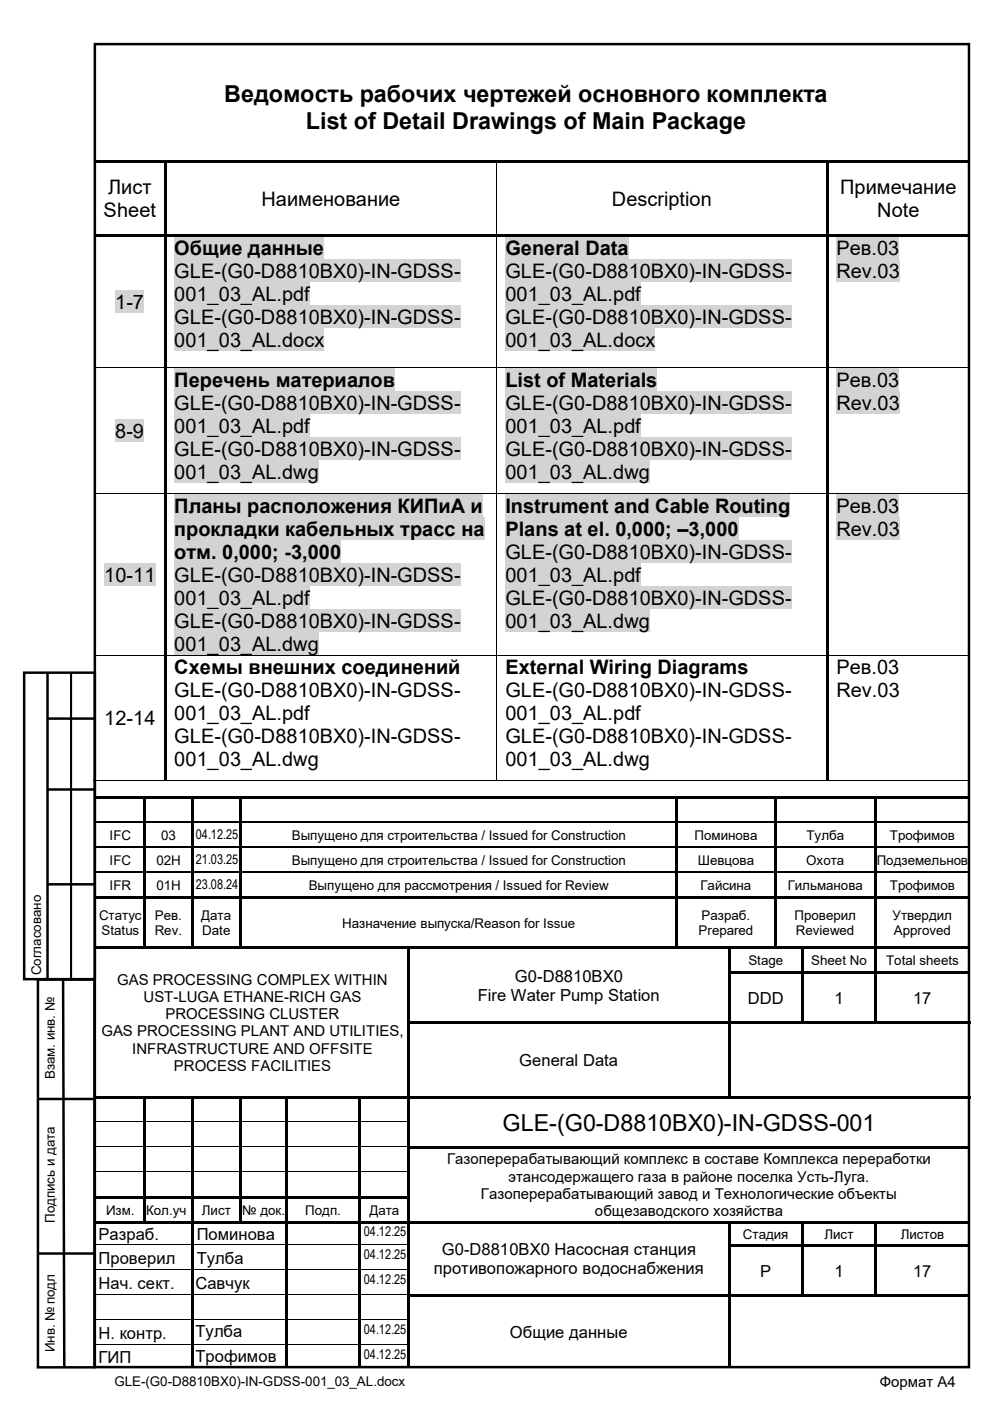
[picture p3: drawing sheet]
<svg xmlns="http://www.w3.org/2000/svg" width="210mm" height="297mm" viewBox="0 0 210 297" stroke-linecap="round" stroke-linejoin="round" font-family="sans-serif">
<defs><g id="words">
<g font-size="5">
<text x="47.5" y="21.6">Ведомость рабочих чертежей основного комплекта</text>
<text x="64.9" y="27.3">List of Detail Drawings of Main Package</text>
<text x="106.6" y="239.7">GLE-(G0-D8810BX0)-IN-GDSS-001</text>
</g>
<g font-size="4.2">
<text x="22.9" y="41.2">Лист</text>
<text x="178.1" y="41.2">Примечание</text>
<text x="22" y="46.1">Sheet</text>
<text x="55.5" y="43.6">Наименование</text>
<text x="129.8" y="43.6">Description</text>
<text x="186" y="46.1">Note</text>
<text x="37" y="58.9">GLE-(G0-D8810BX0)-IN-GDSS-</text>
<text x="37" y="54.1">Общие данные</text>
<text x="107.1" y="54.1">General Data</text>
<text x="107.1" y="58.9">GLE-(G0-D8810BX0)-IN-GDSS-</text>
<text x="177.3" y="58.9">Rev.03</text>
<text x="177.3" y="54.1">Рев.03</text>
<text x="24.4" y="65.6">1-7</text>
<text x="37" y="63.8">001_03_AL.pdf</text>
<text x="107.1" y="63.8">001_03_AL.pdf</text>
<text x="37" y="68.7">GLE-(G0-D8810BX0)-IN-GDSS-</text>
<text x="107.1" y="68.7">GLE-(G0-D8810BX0)-IN-GDSS-</text>
<text x="37" y="73.5">001_03_AL.docx</text>
<text x="107.1" y="73.5">001_03_AL.docx</text>
<text x="37" y="82.1">Перечень материалов</text>
<text x="107.1" y="82.1">List of Materials</text>
<text x="177.3" y="82.1">Рев.03</text>
<text x="37" y="87">GLE-(G0-D8810BX0)-IN-GDSS-</text>
<text x="107.1" y="87">GLE-(G0-D8810BX0)-IN-GDSS-</text>
<text x="177.3" y="87">Rev.03</text>
<text x="24.4" y="92.9">8-9</text>
<text x="37" y="91.8">001_03_AL.pdf</text>
<text x="107.1" y="91.8">001_03_AL.pdf</text>
<text x="37" y="96.7">GLE-(G0-D8810BX0)-IN-GDSS-</text>
<text x="37" y="101.6">001_03_AL.dwg</text>
<text x="107.1" y="101.6">001_03_AL.dwg</text>
<text x="107.1" y="96.7">GLE-(G0-D8810BX0)-IN-GDSS-</text>
<text x="37" y="113.6">прокладки кабельных трасс на</text>
<text x="37" y="108.8">Планы расположения КИПиА и</text>
<text x="107.1" y="108.8">Instrument and Cable Routing</text>
<text x="107.1" y="113.6">Plans at el. 0,000; –3,000</text>
<text x="177.3" y="108.8">Рев.03</text>
<text x="177.3" y="113.6">Rev.03</text>
<text x="37" y="118.5">отм. 0,000; -3,000</text>
<text x="107.1" y="118.5">GLE-(G0-D8810BX0)-IN-GDSS-</text>
<text x="22.1" y="123.4">10-11</text>
<text x="37" y="123.4">GLE-(G0-D8810BX0)-IN-GDSS-</text>
<text x="107.1" y="123.4">001_03_AL.pdf</text>
<text x="37" y="128.2">001_03_AL.pdf</text>
<text x="107.1" y="128.2">GLE-(G0-D8810BX0)-IN-GDSS-</text>
<text x="37" y="133.1">GLE-(G0-D8810BX0)-IN-GDSS-</text>
<text x="37" y="137.9">001_03_AL.dwg</text>
<text x="107.1" y="133.1">001_03_AL.dwg</text>
<text x="37" y="143">Схемы внешних соединений</text>
<text x="107.1" y="143">External Wiring Diagrams</text>
<text x="177.3" y="143">Рев.03</text>
<text x="37" y="147.9">GLE-(G0-D8810BX0)-IN-GDSS-</text>
<text x="107.1" y="147.9">GLE-(G0-D8810BX0)-IN-GDSS-</text>
<text x="177.3" y="147.9">Rev.03</text>
<text x="22.1" y="153.8">12-14</text>
<text x="37" y="152.7">001_03_AL.pdf</text>
<text x="107.1" y="152.7">001_03_AL.pdf</text>
<text x="37" y="157.6">GLE-(G0-D8810BX0)-IN-GDSS-</text>
<text x="107.1" y="157.6">GLE-(G0-D8810BX0)-IN-GDSS-</text>
<text x="37" y="162.5">001_03_AL.dwg</text>
<text x="107.1" y="162.5">001_03_AL.dwg</text>
</g>
<g font-size="3.5">
<text x="109.2" y="208.1">G0-D8810BX0</text>
<text x="101.3" y="212.2">Fire Water Pump Station</text>
<text x="158.5" y="212.8">DDD</text>
<text x="176.9" y="212.8">1</text>
<text x="193.6" y="212.8">17</text>
<text x="110.1" y="226">General Data</text>
<text x="20.9" y="262.9">Разраб.</text>
<text x="41.7" y="262.9">Поминова</text>
<text x="20.9" y="268.1">Проверил</text>
<text x="41.7" y="268.1">Тулба</text>
<text x="93.7" y="266.1">G0-D8810BX0 Насосная станция</text>
<text x="20.9" y="273.3">Нач. сект.</text>
<text x="41.4" y="273.3">Савчук</text>
<text x="92" y="270.2">противопожарного водоснабжения</text>
<text x="161.2" y="270.7">Р</text>
<text x="176.9" y="270.7">1</text>
<text x="193.6" y="270.7">17</text>
<text x="20.9" y="283.9">Н. контр.</text>
<text x="41.4" y="283.5">Тулба</text>
<text x="108.1" y="283.7">Общие данные</text>
<text x="20.9" y="289">ГИП</text>
<text x="41.4" y="288.8">Трофимов</text>
</g>
<g font-size="3.2">
<text x="24.8" y="208.8">GAS PROCESSING COMPLEX WITHIN</text>
<text x="30.4" y="212.5">UST-LUGA ETHANE-RICH GAS</text>
<text x="21.5" y="219.8">GAS PROCESSING PLANT AND UTILITIES,</text>
<text x="35.1" y="216.1">PROCESSING CLUSTER</text>
<text x="28" y="223.4">INFRASTRUCTURE AND OFFSITE</text>
<text x="36.9" y="227.1">PROCESS FACILITIES</text>
<text x="94.8" y="246.8">Газоперерабатывающий комплекс в составе Комплекса переработки</text>
<text x="107.8" y="250.5">этансодержащего газа в районе поселка Усть-Луга.</text>
<text x="102" y="254.2">Газоперерабатывающий завод и Технологические объекты</text>
<text x="126.2" y="257.8">общезаводского хозяйства</text>
<text x="186.5" y="294.2">Формат А4</text>
</g>
<g font-size="2.8">
<text x="23.2" y="178">IFC</text>
<text x="34.2" y="178">03</text>
<text x="41.5" y="178">04.12.25</text>
<text x="61.8" y="178">Выпущено для строительства / Issued for Construction</text>
<text x="147.3" y="178">Поминова</text>
<text x="171" y="178">Тулба</text>
<text x="188.7" y="178">Трофимов</text>
<text x="23.2" y="183.3">IFC</text>
<text x="33.1" y="183.3">02Н</text>
<text x="41.5" y="183.3">21.03.25</text>
<text x="61.8" y="183.3">Выпущено для строительства / Issued for Construction</text>
<text x="148" y="183.3">Шевцова</text>
<text x="170.9" y="183.3">Охота</text>
<text x="185.9" y="183.3">Подземельнов</text>
<text x="23.2" y="188.6">IFR</text>
<text x="33.1" y="188.6">01H</text>
<text x="41.5" y="188.6">23.08.24</text>
<text x="65.4" y="188.6">Выпущено для рассмотрения / Issued for Review</text>
<text x="148.5" y="188.6">Гайсина</text>
<text x="167" y="188.6">Гильманова</text>
<text x="188.7" y="188.6">Трофимов</text>
<text x="21" y="195">Статус</text>
<text x="32.9" y="195">Рев.</text>
<text x="42.7" y="195">Дата</text>
<text x="72.6" y="196.7">Назначение выпуска/Reason for Issue</text>
<text x="148.8" y="195">Разраб.</text>
<text x="168.4" y="195">Проверил</text>
<text x="189.2" y="195">Утвердил</text>
<text x="21.5" y="198.3">Status</text>
<text x="32.8" y="198.3">Rev.</text>
<text x="42.9" y="198.3">Date</text>
<text x="148.1" y="198.3">Prepared</text>
<text x="168.7" y="198.3">Reviewed</text>
<text x="189.5" y="198.3">Approved</text>
<text x="8.7" y="206.8" transform="rotate(-90 8.7 206.8)">Согласовано</text>
<text x="158.7" y="204.6">Stage</text>
<text x="172" y="204.6">Sheet No</text>
<text x="187.9" y="204.6">Total sheets</text>
<text x="11.6" y="228.9" transform="rotate(-90 11.6 228.9)">Взам. инв. №</text>
<text x="22.5" y="257.5">Изм.</text>
<text x="31" y="257.5">Кол.уч</text>
<text x="42.8" y="257.5">Лист</text>
<text x="51.4" y="257.5">№ док.</text>
<text x="64.7" y="257.5">Подп.</text>
<text x="78.3" y="257.5">Дата</text>
<text x="11.6" y="259.3" transform="rotate(-90 11.6 259.3)">Подпись и дата</text>
<text x="77.1" y="262">04.12.25</text>
<text x="157.5" y="262.7">Стадия</text>
<text x="174.8" y="262.7">Лист</text>
<text x="191" y="262.7">Листов</text>
<text x="77.1" y="267">04.12.25</text>
<text x="77.1" y="272.3">04.12.25</text>
<text x="11.6" y="286.7" transform="rotate(-90 11.6 286.7)">Инв. № подл</text>
<text x="77.1" y="282.9">04.12.25</text>
<text x="24.3" y="293.9">GLE-(G0-D8810BX0)-IN-GDSS-001_03_AL.docx</text>
<text x="77.1" y="288.2">04.12.25</text>
</g>
</g></defs>
<path d="M20.1 9.4h185.3v280.5h-185.3z" fill="none" stroke="#000" stroke-width=".53"/>
<g fill="#000">
<path d="M20.4 168.9h10v.5h-10zM30.4 169.4l.5 .1zM30.4 168.9h.5v.5h-.5zM30.4 169.5h.5v4.7h-.5zM30.4 174.2h.5v.3h-.5zM30.4 174.5h.5v5h-.5zM30.4 179.5h.5v.2h-.5zM30.9 168.9h9.7v.5h-9.7zM40.6 169.4l.5 .1zM40.6 168.9h.5v.5h-.5zM40.6 169.5h.5v4.7h-.5zM40.6 174.2h.5v.3h-.5z"/>
<path d="M40.6 174.5h.5v5h-.5zM40.6 179.5h.5v.2h-.5zM41.1 168.9h9.6v.5h-9.6zM50.7 169.4l.5 .1zM50.7 168.9h.5v.5h-.5zM50.7 169.5h.5v4.7h-.5zM50.7 174.2h.5v.3h-.5zM50.7 174.5h.5v5h-.5zM50.7 179.5h.5v.2h-.5zM51.2 168.9h92.1v.5h-92.1zM143.3 169.4l.5 .1zM143.3 168.9h.5v.5h-.5z"/>
<path d="M143.3 169.5h.5v4.7h-.5zM143.3 174.2h.5v.3h-.5zM143.3 174.5h.5v5h-.5zM143.3 179.5h.5v.2h-.5zM143.8 168.9h20.3v.5h-20.3zM164.1 169.4l.5 .1zM164.1 168.9h.5v.5h-.5zM164.1 169.5h.5v4.7h-.5zM164.1 174.2h.5v.3h-.5zM164.1 174.5h.5v5h-.5zM164.1 179.5h.5v.2h-.5zM164.6 168.9h20.8v.5h-20.8z"/>
<path d="M185.4 169.4l.5 .1zM185.4 168.9h.5v.5h-.5zM185.4 169.5h.5v4.7h-.5zM185.4 174.2h.5v.3h-.5zM185.4 174.5h.5v5h-.5zM185.4 179.5h.5v.2h-.5zM185.9 168.9h19.6v.5h-19.6zM20.4 190.1h10v.5h-10zM30.4 179.7h.5v5.1h-.5zM30.4 184.8h.5v.2h-.5zM30.4 185h.5v5.1h-.5zM30.4 190.1h.5v.5h-.5z"/>
<path d="M30.9 190.1h9.7v.5h-9.7zM40.6 179.7h.5v5.1h-.5zM40.6 184.8h.5v.2h-.5zM40.6 185h.5v5.1h-.5zM40.6 190.1h.5v.5h-.5zM41.1 190.1h9.6v.5h-9.6zM50.7 179.7h.5v5.1h-.5zM50.7 184.8h.5v.2h-.5zM50.7 185h.5v5.1h-.5zM50.7 190.1h.5v.5h-.5zM51.2 190.1h92.1v.5h-92.1zM143.3 179.7h.5v5.1h-.5z"/>
<path d="M143.3 184.8h.5v.2h-.5zM143.3 185h.5v5.1h-.5zM143.3 190.1h.5v.5h-.5zM143.8 190.1h20.3v.5h-20.3zM164.1 179.7h.5v5.1h-.5zM164.1 184.8h.5v.2h-.5zM164.1 185h.5v5.1h-.5zM164.1 190.1h.5v.5h-.5zM164.6 190.1h20.8v.5h-20.8zM185.4 179.7h.5v5.1h-.5zM185.4 184.8h.5v.2h-.5zM185.4 185h.5v5.1h-.5z"/>
<path d="M185.4 190.1h.5v.5h-.5zM185.9 190.1h19.6v.5h-19.6zM20.4 200.7h10v.5h-10zM30.4 190.6h.5v10.1h-.5zM30.4 200.7h.5v.5h-.5zM30.9 200.7h9.7v.5h-9.7zM40.6 190.6h.5v10.1h-.5zM40.6 200.7h.5v.5h-.5zM41.1 200.7h9.6v.5h-9.6zM50.7 190.6h.5v10.1h-.5zM50.7 200.7h.5v.5h-.5zM51.2 200.7h35.2v.5h-35.2z"/>
<path d="M86.4 201.2h.5zM86.4 200.7h.5v.5h-.5zM86.4 201.2h.5v4.8h-.5zM86.4 206.5h.5v10h-.5zM86.4 206h.5v.5h-.5zM86.4 216.5h.5v.6h-.5zM86.9 200.7h56.4v.5h-56.4zM86.9 216.5h67.4v.5h-67.4zM143.3 190.6h.5v10.1h-.5zM143.3 200.7h.5v.5h-.5zM143.8 200.7h10.5v.5h-10.5zM154.3 201.2h.6z"/>
<path d="M154.3 200.7h.6v.5h-.6zM154.3 201.2h.6v4.8h-.6zM154.3 206h.6v.5h-.6zM154.3 206.5h.6v10h-.6zM154.3 216.5h.6v.6h-.6zM154.9 200.7h9.2v.5h-9.2zM154.9 206h14.9v.5h-14.9zM154.9 216.5h14.9v.5h-14.9zM164.1 190.6h.5v10.1h-.5zM164.1 200.7h.5v.5h-.5zM164.6 200.7h5.2v.5h-5.2zM169.8 201.2h.5z"/>
<path d="M169.8 200.7h.5v.5h-.5zM169.8 201.2h.5v4.8h-.5zM169.8 206h.5v.5h-.5zM169.8 206.5h.5v10h-.5zM169.8 216.5h.5v.5h-.5zM170.3 200.7h15.1v.5h-15.1zM170.3 206h15.1v.5h-15.1zM170.3 216.5h15.1v.5h-15.1zM185.4 190.6h.5v10.1h-.5zM185.4 200.7h.5v.5h-.5zM185.4 201.2h.5v4.8h-.5zM185.4 206h.5v.5h-.5z"/>
<path d="M185.4 206.5h.5v10h-.5zM185.4 216.5h.5v.5h-.5zM185.9 200.7h19.6v.5h-19.6zM185.9 206h19.6v.5h-19.6zM185.9 216.5h19.5v.5h-19.5zM205.4 217l.2 .1zM205.4 216.5h.5v.5h-.5zM20.4 232.4h10v.5h-10zM30.4 232.9l.5 .1zM30.4 232.4h.5v.5h-.5zM30.4 233h.5v4.7h-.5zM30.4 237.7h.5v.6h-.5z"/>
<path d="M30.9 232.4h9.7v.5h-9.7zM40.6 232.9l.5 .1zM40.6 232.4h.5v.5h-.5zM40.6 233h.5v4.7h-.5zM40.6 237.7h.5v.6h-.5zM41.1 232.4h9.6v.5h-9.6zM50.7 232.9l.5 .1zM50.7 232.4h.5v.5h-.5zM50.7 233h.5v4.7h-.5zM50.7 237.7h.5v.6h-.5zM51.2 232.4h9.3v.5h-9.3zM60.5 232.9l.5 .1z"/>
<path d="M60.5 232.4h.5v.5h-.5zM60.5 233h.5v4.7h-.5zM60.5 237.7h.5v.6h-.5zM61 232.4h15.1v.5h-15.1zM76.1 232.9l.5 .1zM76.1 232.4h.5v.5h-.5zM76.1 233h.5v4.7h-.5zM76.1 237.7h.5v.6h-.5zM76.6 232.4h9.8v.5h-9.8zM86.4 217.1h.5v15.3h-.5zM86.4 232.4h.5v.6h-.5zM86.4 233h.5v4.7h-.5z"/>
<path d="M86.4 237.7h.5v.6h-.5zM86.9 232.4h67.4v.5h-67.4zM154.3 217.1h.6v15.3h-.6zM154.3 232.4h.6v.5h-.6zM154.9 232.4h50.5v.5h-50.5zM205.4 232.4h.5v.5h-.5zM20.4 253.6h10v.5h-10zM20.4 258.9h10v.5h-10zM30.4 238.3h.5v4.7h-.5zM30.4 243h.5v.5h-.5zM30.4 243.5h.5v4.8h-.5zM30.4 248.3h.5v.5h-.5z"/>
<path d="M30.4 248.8h.5v4.8h-.5zM30.4 253.6h.5v.5h-.5zM30.4 254.1h.5v4.8h-.5zM30.4 258.9h.5v.5h-.5zM30.9 253.6h9.7v.5h-9.7zM30.9 258.9h9.7v.5h-9.7zM40.6 238.3h.5v4.7h-.5zM40.6 243h.5v.5h-.5zM40.6 243.5h.5v4.8h-.5zM40.6 248.3h.5v.5h-.5zM40.6 248.8h.5v4.8h-.5zM40.6 253.6h.5v.5h-.5z"/>
<path d="M40.6 254.1h.5v4.8h-.5zM40.6 258.9h.5v.5h-.5zM41.1 253.6h9.6v.5h-9.6zM41.1 258.9h9.6v.5h-9.6zM50.7 238.3h.5v4.7h-.5zM50.7 243h.5v.5h-.5zM50.7 243.5h.5v4.8h-.5zM50.7 248.3h.5v.5h-.5zM50.7 248.8h.5v4.8h-.5zM50.7 253.6h.5v.5h-.5zM50.7 254.1h.5v4.8h-.5zM50.7 258.9h.5v.5h-.5z"/>
<path d="M51.2 253.6h9.3v.5h-9.3zM51.2 258.9h9.3v.5h-9.3zM60.5 238.3h.5v4.7h-.5zM60.5 243h.5v.5h-.5zM60.5 243.5h.5v4.8h-.5zM60.5 248.3h.5v.5h-.5zM60.5 248.8h.5v4.8h-.5zM60.5 253.6h.5v.5h-.5zM60.5 254.1h.5v4.8h-.5zM60.5 258.9h.5v.5h-.5zM61 253.6h15.1v.5h-15.1zM61 258.9h15.1v.5h-15.1z"/>
<path d="M76.1 238.3h.5v4.7h-.5zM76.1 243h.5v.5h-.5zM76.1 243.5h.5v4.8h-.5zM76.1 248.3h.5v.5h-.5zM76.1 248.8h.5v4.8h-.5zM76.1 253.6h.5v.5h-.5zM76.1 254.1h.5v4.8h-.5zM76.1 258.9h.5v.5h-.5zM76.6 253.6h9.8v.5h-9.8zM76.6 258.9h9.8v.5h-9.8zM86.4 238.3h.5v4.7h-.5zM86.4 243h.5v.5h-.5z"/>
<path d="M86.4 243.5h.5v4.8h-.5zM86.4 248.3h.5v.5h-.5zM86.4 248.8h.5v4.8h-.5zM86.4 253.6h.5v.5h-.5zM86.4 254.1h.5v4.8h-.5zM86.4 258.9h.5v.5h-.5zM86.9 243h118.6v.5h-118.6zM86.9 258.9h67.4v.5h-67.4zM154.3 259.4h.6zM154.3 258.9h.6v.5h-.6zM154.9 258.9h14.9v.5h-14.9zM169.8 259.4h.5z"/>
<path d="M169.8 258.9h.5v.5h-.5zM170.3 258.9h15.1v.5h-15.1zM185.4 259.4h.5zM185.4 258.9h.5v.5h-.5zM185.9 258.9h19.6v.5h-19.6zM40.6 259.4h.5v4.5h-.5zM40.6 263.9h.5v.5h-.5zM40.6 264.4h.5v4.8h-.5zM40.6 269.2h.5v.5h-.5zM40.6 269.7h.5v4.7h-.5zM40.6 274.4h.5v.6h-.5zM40.6 275h.5v4.7h-.5z"/>
<path d="M60.5 259.4h.5v4.5h-.5zM60.5 263.9h.5v.5h-.5zM60.5 264.4h.5v4.8h-.5zM60.5 269.2h.5v.5h-.5zM60.5 269.7h.5v4.7h-.5zM60.5 274.4h.5v.6h-.5zM60.5 275h.5v4.7h-.5zM76.1 259.4h.5v4.5h-.5zM76.1 263.9h.5v.5h-.5zM76.1 264.4h.5v4.8h-.5zM76.1 269.2h.5v.5h-.5zM76.1 269.7h.5v4.7h-.5z"/>
<path d="M76.1 274.4h.5v.6h-.5zM76.1 275h.5v4.7h-.5zM86.4 259.4h.5v4.5h-.5zM86.4 263.9h.5v.5h-.5zM86.4 264.4h.5v4.8h-.5zM86.4 269.2h.5v.5h-.5zM86.4 269.7h.5v4.7h-.5zM86.4 274.4h.5v.6h-.5zM86.4 275h.5v4.7h-.5zM86.9 274.4h67.4v.5h-67.4zM154.3 259.4h.6v4.5h-.6zM154.3 263.9h.6v.5h-.6z"/>
<path d="M154.3 264.4h.6v4.8h-.6zM154.3 269.2h.6v.5h-.6zM154.3 269.7h.6v4.7h-.6zM154.3 274.4h.6v.6h-.6zM154.3 275h.6v4.7h-.6zM154.9 263.9h14.9v.5h-14.9zM154.9 274.4h14.9v.5h-14.9zM169.8 259.4h.5v4.5h-.5zM169.8 263.9h.5v.5h-.5zM169.8 264.4h.5v4.8h-.5zM169.8 269.2h.5v.5h-.5zM169.8 269.7h.5v4.7h-.5z"/>
<path d="M169.8 274.4h.5v.5h-.5zM170.3 263.9h15.1v.5h-15.1zM170.3 274.4h15.1v.5h-15.1zM185.4 259.4h.5v4.5h-.5zM185.4 263.9h.5v.5h-.5zM185.4 264.4h.5v4.8h-.5zM185.4 269.2h.5v.5h-.5zM185.4 269.7h.5v4.7h-.5zM185.4 274.4h.5v.5h-.5zM185.9 263.9h19.6v.5h-19.6zM185.9 274.4h19.6v.5h-19.6zM40.6 279.7h.5v.5h-.5z"/>
<path d="M40.6 280.2h.5v4.8h-.5zM40.6 285h.5v.5h-.5zM40.6 285.5h.5v4.5h-.5zM60.5 279.7h.5v.5h-.5zM60.5 280.2h.5v4.8h-.5zM60.5 285h.5v.5h-.5zM60.5 285.5h.5v4.5h-.5zM76.1 279.7h.5v.5h-.5zM76.1 280.2h.5v4.8h-.5zM76.1 285h.5v.5h-.5zM76.1 285.5h.5v4.5h-.5zM86.4 279.7h.5v.5h-.5z"/>
<path d="M86.4 280.2h.5v4.8h-.5zM86.4 285h.5v.5h-.5zM86.4 285.5h.5v4.5h-.5zM154.3 279.7h.6v.5h-.6zM154.3 280.2h.6v4.8h-.6zM154.3 285h.6v.5h-.6zM154.3 285.5h.6v4.5h-.6z"/>
</g>
<g fill="none" stroke="#000" stroke-width=".25">
<path d="M20.4 174.3h10M20.4 179.6h10M30.9 174.3h9.7M30.9 179.6h9.7M41.1 174.3h9.6M41.1 179.6h9.6M51.2 174.3h92.1M51.2 179.6h92.1M143.8 174.3h20.3M143.8 179.6h20.3M164.6 174.3h20.8M164.6 179.6h20.8"/>
<path d="M185.9 174.3h19.6M185.9 179.6h19.6M20.4 184.9h10M30.9 184.9h9.7M41.1 184.9h9.6M51.2 184.9h92.1M143.8 184.9h20.3M164.6 184.9h20.8M185.9 184.9h19.6"/>
</g>
<g fill="none" stroke="#000" stroke-width=".21">
<path d="M205.5 217.1v15.3M20.4 237.8h10M30.9 237.8h9.7M41.1 237.8h9.6M51.2 237.8h9.3M61 237.8h15.1M76.6 237.8h9.8M20.4 243.1h10M20.4 248.4h10M30.9 243.1h9.7M30.9 248.4h9.7M41.1 243.1h9.6"/>
<path d="M41.1 248.4h9.6M51.2 243.1h9.3M51.2 248.4h9.3M61 243.1h15.1M61 248.4h15.1M76.6 243.1h9.8M76.6 248.4h9.8M20.4 263.9h20.2M20.4 269.2h20.2M20.4 274.5h20.2M20.4 279.8h20.2M41.1 263.9h19.4"/>
<path d="M41.1 269.2h19.4M41.1 274.5h19.4M41.1 279.8h19.4M61 263.9h15.1M61 269.2h15.1M61 274.5h15.1M61 279.8h15.1M76.6 263.9h9.8M76.6 269.2h9.8M76.6 274.5h9.8M76.6 279.8h9.8M20.4 285.1h20.2"/>
<path d="M41.1 285.1h19.4M61 285.1h15.1M76.6 285.1h9.8"/>
</g>
<g fill="#fff">
<path d="M8.8 236.9h3.3v24.4h-3.3z" fill-rule="evenodd"/>
<path d="M8.8 267.1h4.6v22.7h-4.6z" fill-rule="evenodd"/>
<path d="M8.8 207.6h3.3v25.4h-3.3z" fill-rule="evenodd"/>
<path d="M15 208.6h4v22.6h-4z" fill-rule="evenodd"/>
</g>
<path d="M8 207.7h12v82.2h-12zM13.4 207.6l.2 82.3M8.2 233h12M8 265.8h12" fill="none" stroke="#000" stroke-width=".53"/>
<g fill="#fff">
<path d="M15 268.3h4v20.9h-4z" fill-rule="evenodd"/>
<path d="M6 185.6h3.9v21.2h-3.9z" fill-rule="evenodd"/>
</g>
<path d="M5.1 142.6h15v65h-15zM10 152.4h10M10.1 142.6v65M10 167.4h10M10.1 187.5h10" fill="none" stroke="#000" stroke-width=".53"/>
<path d="M15.1 142.6v65" fill="none" stroke="#000" stroke-width=".44"/>
<path d="M20 34h14.8v.5h-14.8zM34.8 34.5l.5 .1zM34.8 34h.5v.5h-.5zM35.3 34h69.9v.5h-69.9zM105.2 34.5l.1 .1zM105.2 34h.5v.5h-.5zM105.7 34h69.5v.5h-69.5zM175.2 34.5l.5 .1zM175.2 34h.5v.5h-.5zM175.7 34h29.8v.5h-29.8zM34.8 34.6h.5v15h-.5zM175.2 34.6h.5v15h-.5z" fill="#000"/>
<path d="M105.2 34.6v15" fill="none" stroke="#000" stroke-width=".21"/>
<g fill="#d3d3d3">
<path d="M24.4 61.6h6.2v4.9h-6.2z"/>
<path d="M37 50.1h31.7v4.8h-31.7z"/>
<path d="M37 54.9h60.7v4.9h-60.7z"/>
<path d="M37 59.8h28.7v4.9h-28.7z"/>
<path d="M37 64.7h60.7v4.9h-60.7z"/>
<path d="M37 69.6h31.7v4.8h-31.7z"/>
<path d="M107.1 50.1h26.2v4.8h-26.2z"/>
<path d="M107.1 54.9h60.8v4.9h-60.8z"/>
<path d="M107.1 59.8h28.7v4.9h-28.7z"/>
<path d="M107.1 64.7h60.8v4.9h-60.8z"/>
<path d="M107.1 69.6h31.8v4.8h-31.8z"/>
<path d="M177.3 50.1h13.3v4.8h-13.3z"/>
<path d="M177.3 54.9h13.5v4.9h-13.5z"/>
</g>
<path d="M20 49.6h14.8v.5h-14.8zM34.8 49.6h.5v.5h-.5zM35.3 49.6h69.9v.5h-69.9zM105.2 50.1h.1zM105.2 49.6h.5v.5h-.5zM105.7 49.6h69.5v.5h-69.5zM175.2 49.6h.5v.5h-.5zM175.7 49.6h29.8v.5h-29.8zM34.8 50.1h.5v27.8h-.5zM175.2 50.1h.5v27.8h-.5z" fill="#000"/>
<path d="M105.2 50.1v27.8" fill="none" stroke="#000" stroke-width=".21"/>
<g fill="#d3d3d3">
<path d="M24.4 88.9h6.2v4.9h-6.2z"/>
<path d="M37 78.1h46.8v4.9h-46.8z"/>
<path d="M37 83h60.7v4.8h-60.7z"/>
<path d="M37 87.8h28.7v4.9h-28.7z"/>
<path d="M37 92.7h60.7v4.9h-60.7z"/>
<path d="M37 97.6h30.6v4.8h-30.6z"/>
<path d="M107.1 78.1h32.3v4.9h-32.3z"/>
<path d="M107.1 83h60.8v4.8h-60.8z"/>
<path d="M107.1 87.8h28.7v4.9h-28.7z"/>
<path d="M107.1 92.7h60.8v4.9h-60.8z"/>
<path d="M107.1 97.6h30.7v4.8h-30.7z"/>
<path d="M177.3 78.1h13.3v4.9h-13.3z"/>
<path d="M177.3 83h13.5v4.8h-13.5z"/>
</g>
<path d="M20 78h14.8M35.3 78h69.9M105.2 78.1v26.5M105.3 78h69.9M175.7 78h29.8" fill="none" stroke="#000" stroke-width=".21"/>
<path d="M34.8 77.9h.5v.2h-.5zM105.2 77.9h.1v.2h-.1zM175.2 77.9h.5v.2h-.5zM34.8 78.1h.5v26.5h-.5zM175.2 78.1h.5v26.5h-.5z" fill="#000"/>
<g fill="#d3d3d3">
<path d="M22.1 119.4h10.8v4.8h-10.8z"/>
<path d="M37 104.8h65.4v4.8h-65.4z"/>
<path d="M37 109.6h65.7v4.9h-65.7z"/>
<path d="M37 114.5h35.3v4.9h-35.3z"/>
<path d="M37 119.4h60.7v4.8h-60.7z"/>
<path d="M37 124.2h28.7v4.9h-28.7z"/>
<path d="M37 129.1h60.7v4.8h-60.7z"/>
<path d="M37 133.9h30.6v4.9h-30.6z"/>
<path d="M107.1 104.8h60.5v4.8h-60.5z"/>
<path d="M107.1 109.6h49.5v4.9h-49.5z"/>
<path d="M107.1 114.5h60.8v4.9h-60.8z"/>
<path d="M107.1 119.4h28.7v4.8h-28.7z"/>
<path d="M107.1 124.2h60.8v4.9h-60.8z"/>
<path d="M107.1 129.1h30.7v4.8h-30.7z"/>
<path d="M177.3 104.8h13.3v4.8h-13.3z"/>
<path d="M177.3 109.6h13.5v4.9h-13.5z"/>
</g>
<g fill="none" stroke="#000" stroke-width=".21">
<path d="M20 104.6h14.8M35.3 104.6h69.9M105.2 104.7v34.1M105.3 104.6h69.9M175.7 104.6h29.8M20 138.9h14.8M35.3 138.9h69.9M105.2 139v26.5M105.3 138.9h69.9M175.7 138.9h29.8M19.8 165.6h15M35 165.6h70.2"/>
<path d="M105.3 165.6h69.9M175.3 165.6h30.2"/>
</g>
<g fill="#000">
<path d="M34.8 104.6h.5v.1h-.5zM105.2 104.6h.1v.1h-.1zM175.2 104.6h.5v.1h-.5zM34.8 138.8h.5v.2h-.5zM34.8 104.7h.5v34.1h-.5zM105.2 138.8h.1v.2h-.1zM175.2 138.8h.5v.2h-.5zM175.2 104.7h.5v34.1h-.5zM34.8 139h.5v26.5h-.5zM34.8 165.5h.2v.2h-.2zM105.2 165.5h.1v.2h-.1zM175.2 139h.5v26.5h-.5z"/>
<path d="M175.2 165.5h.1v.2h-.1z"/>
</g>
<use href="#words"/>
</svg>
